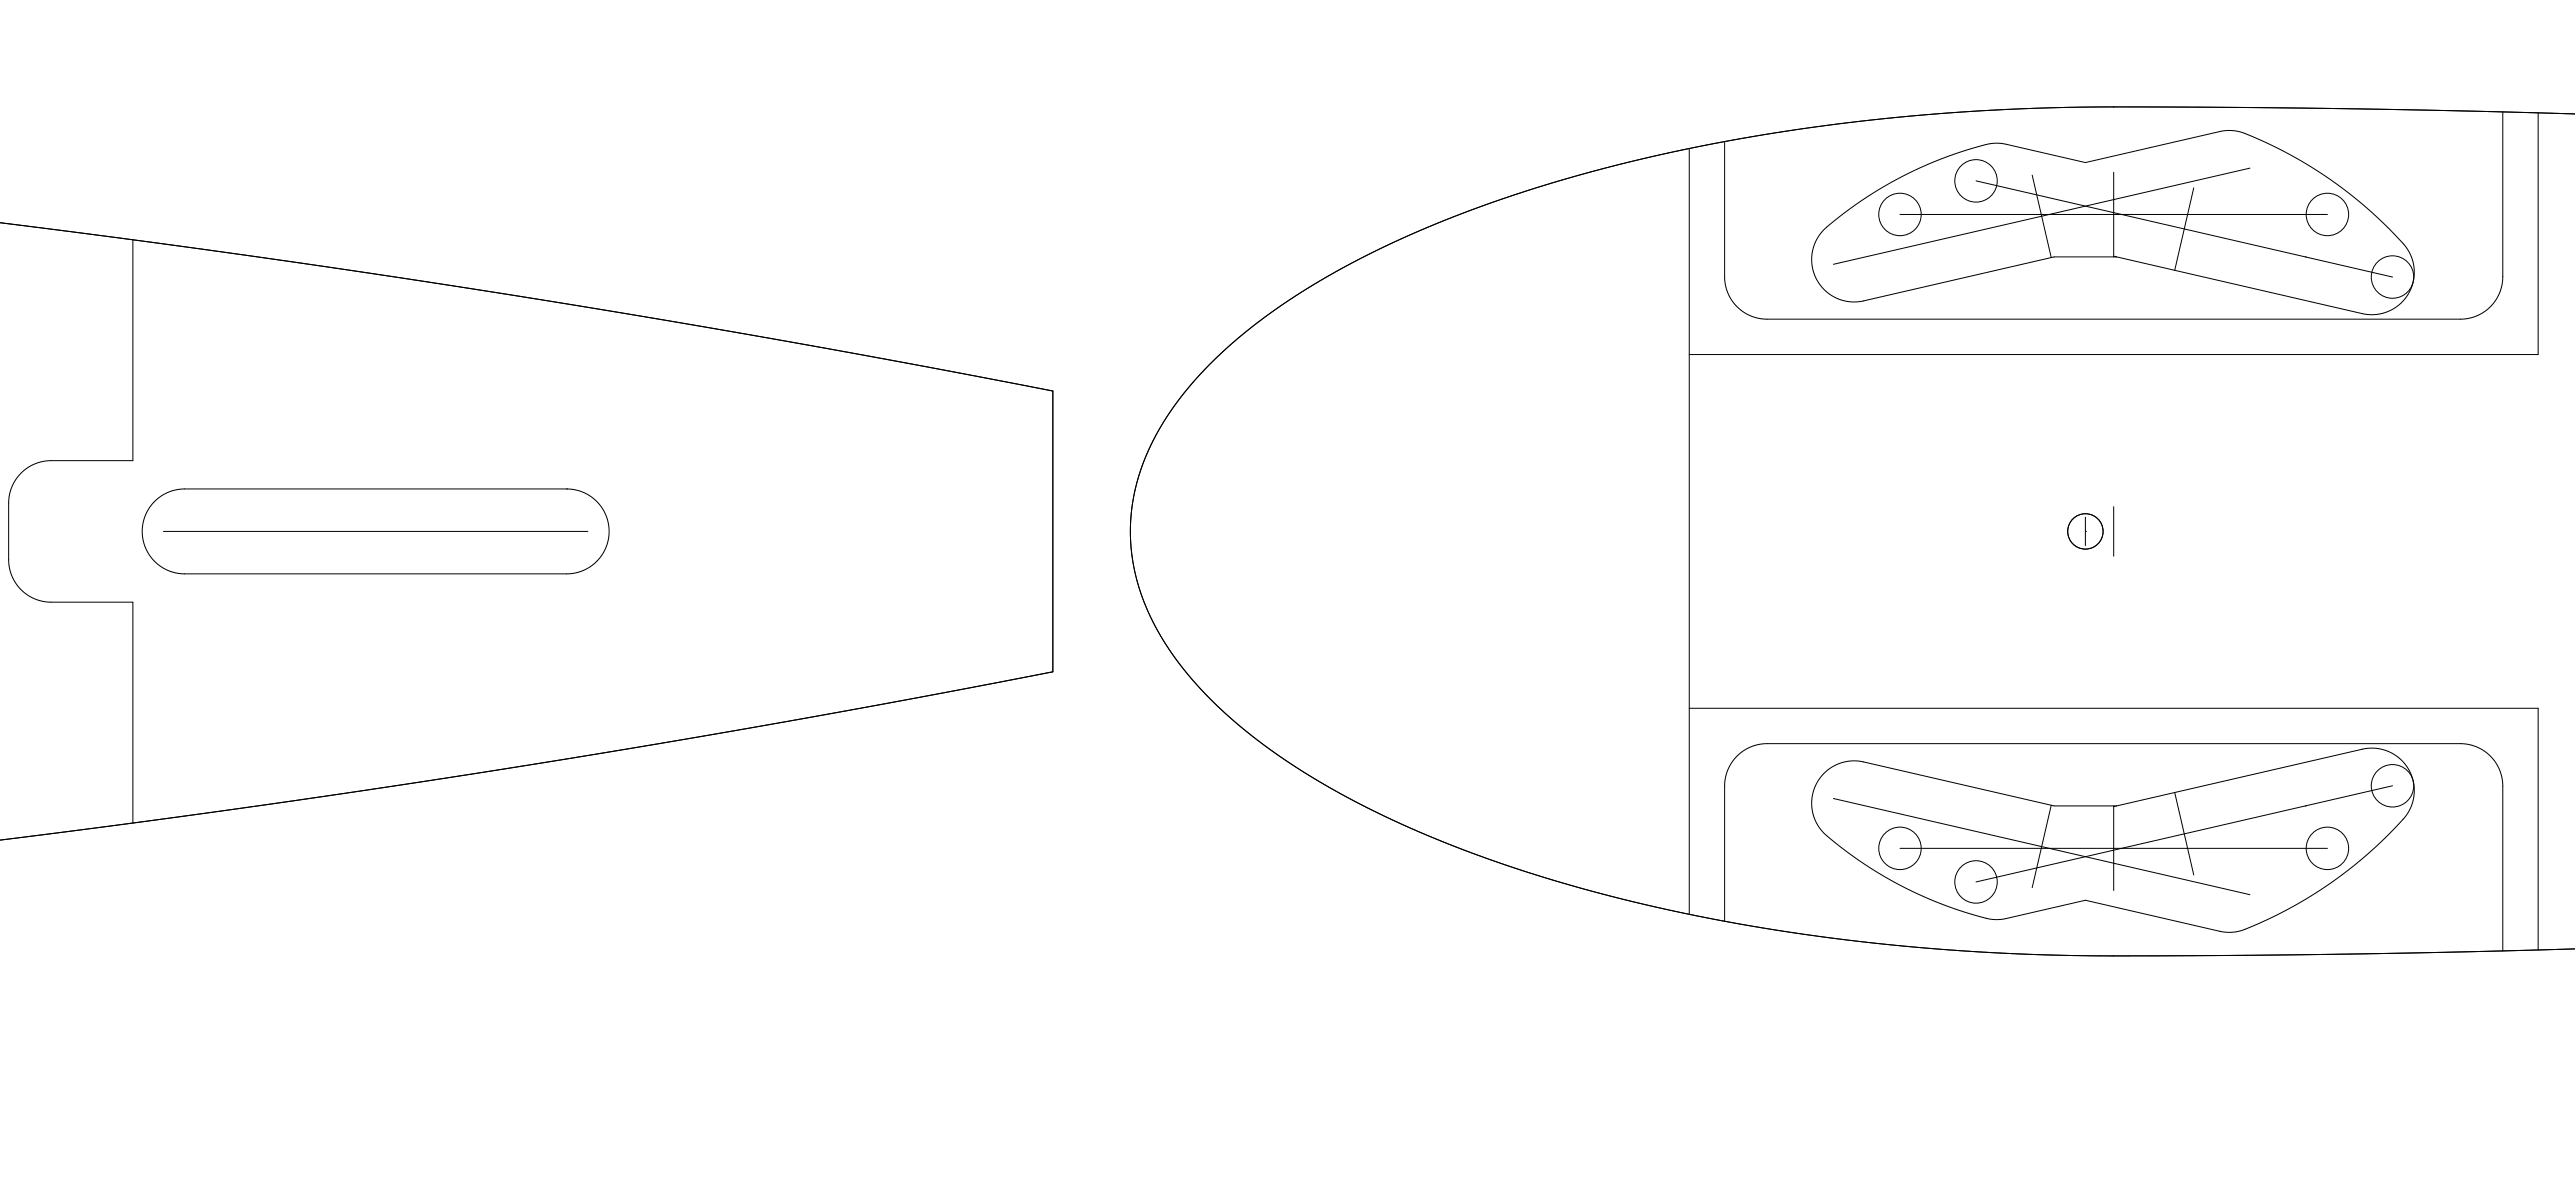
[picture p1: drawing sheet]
<svg xmlns="http://www.w3.org/2000/svg" width="1820mm" height="841mm" viewBox="0 0 1820 841" stroke-linecap="round" stroke-linejoin="round" font-family="sans-serif">
<g fill="none" stroke="#000" stroke-width=".71">
<path d="M1769 79v117l-1 6-1 5-2 4-7 7-8 5-5 2-5 1h-492l-6-1-8-4-7-5-5-7-3-8v-4v-97M1794 80v171h-600M1820 81l-142-4-146-1h-73l-70 3-36 3-38 4-36 4-33 5-33 6-40 8-35 9-33 9-34 10-31 11-31 13-31 13-29 15-23 14-25 16-20 15-17 15-18 18-15 18-11 17-9 18-6 17-4 18-2 19 1 19 4 19 7 19 9 18 11 17 15 18 14 15 20 18 21 15 22 14 26 16 29 15 30 13 32 13 31 10 34 11 33 9 31 8 30 6 41 8 35 5 40 5 40 5 38 2 65 3h80l142-1 140-3M1194 105v541M1590 119l-294 68M1397 128l294 68M1436 124l14 58M1494 122v60M1551 133l-14 58M0 157l93 12 92 13 94 14 92 14 92 15 95 17 100 18 86 16v199l-95 18-93 17-183 31-94 14-93 14-92 13-94 12M1343 152h302M94 169v157h-58l-9 1-8 4-7 6-4 8-2 10v45l2 5 2 6 3 4 4 4 8 4 8 2 61 1v156"/>
<path d="M1494 181l180 41h6l6-1 6-3 4-3 4-4 3-5 2-6 1-6v-5l-1-6-2-4-3-5-18-19-21-17-21-16-24-14-14-7-15-7-5-1-6-1-7 1-95 22-60-14-8 1-17 4-22 8-21 10-20 11-18 12-17 13-5 6-3 4-1 5-2 9 1 6 2 6 3 5 4 4 4 4 5 2 6 2h6h6l135-31h44M1629 182h1M401 346h5l6 2 5 2 4 4 4 4 3 5 2 6v5v6l-1 5-2 5-4 5-4 4-5 3-5 2-5 1h-276l-5-1-5-1-4-3-4-3-4-4-3-5-1-4-1-5v-6l1-6 2-5 3-5 4-4 5-4 5-2 6-1h274M1494 358v35M116 376h300M1474 366v20M1194 501h600v170M1691 555l-294 68M1296 564l294 68M1450 569l-14 58M1494 570v59M1496 570h-44l-135-32h-6h-6l-6 2-5 2-4 4-4 4-3 6-2 5-1 6 1 5 1 5 2 5 3 4 6 6 17 13 19 13 20 11 21 9 21 7 14 4 9 1 60-14 95 22 7 1 5-1 6-1 14-6 15-8 22-13 23-16 21-18 18-19 3-4 2-5 1-5v-6l-1-6-2-5-2-5-4-4-5-4-5-2-6-2h-6h-5l-176 41"/>
<path d="M1537 560l14 58M1629 570h1M1343 600h302M1219 651v-96v-5l3-8 5-7 7-5 8-4h6h492h5l5 2 4 2 5 3 3 3 3 4 2 5 1 5 1 5v117"/>
<circle cx="1397" cy="128" r="15"/>
<circle cx="1343" cy="152" r="15"/>
<circle cx="1645" cy="152" r="15"/>
<circle cx="1691" cy="196" r="15"/>
<circle cx="1474" cy="376" r="13"/>
<circle cx="1691" cy="555" r="15"/>
<circle cx="1343" cy="600" r="15"/>
<circle cx="1645" cy="600" r="15"/>
<circle cx="1397" cy="623" r="15"/>
</g>
<circle cx="1474" cy="376" r=".3" fill="#000"/>
</svg>
